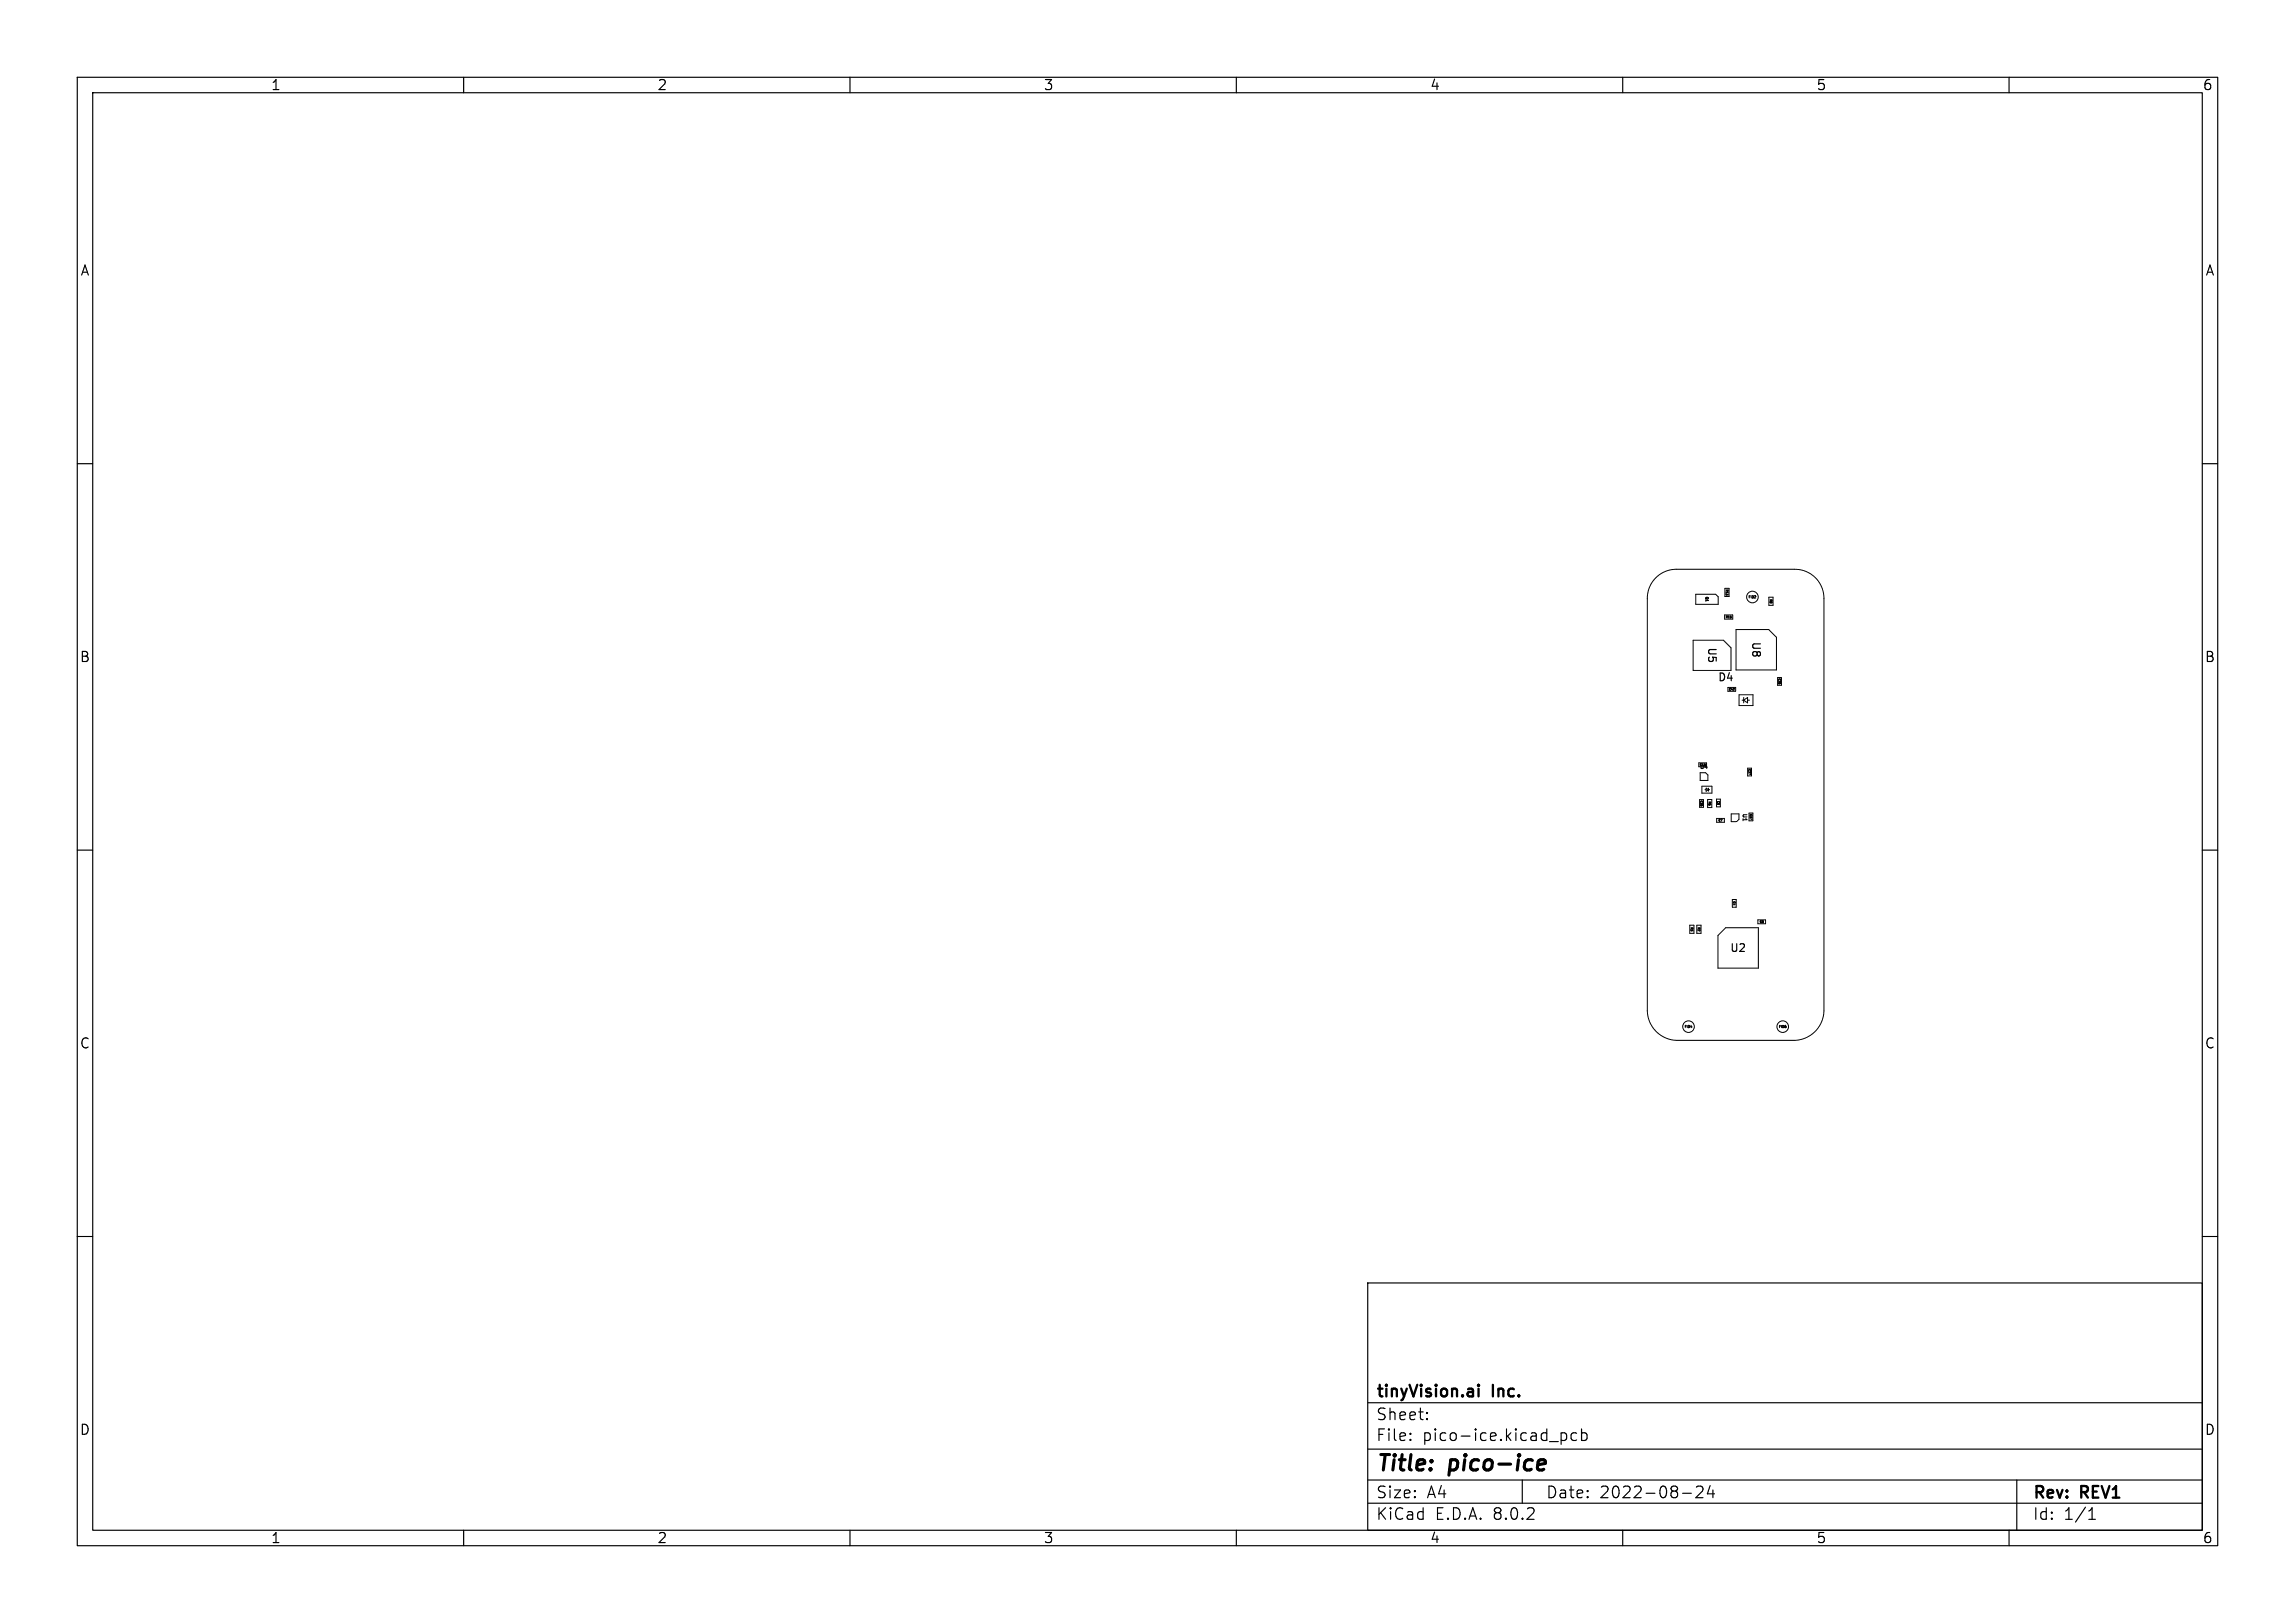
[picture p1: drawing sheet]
<svg xmlns="http://www.w3.org/2000/svg" width="297mm" height="210mm" viewBox="0 0 297 210" stroke-linecap="round" stroke-linejoin="round" font-family="sans-serif">
<defs><g id="words">
<g font-size="2.8">
<text x="178" y="190.9">Title:</text>
<text x="187.7" y="190.9">pico-ice</text>
</g>
<g font-size="2.1">
<text x="178" y="184">Sheet:</text>
<text x="178" y="181.2">tinyVision.ai</text>
<text x="193.2" y="181.2">Inc.</text>
<text x="178" y="186.7">File:</text>
<text x="184.1" y="186.7">pico-ice.kicad_pcb</text>
<text x="178" y="196.9">KiCad</text>
<text x="178" y="194.1">Size:</text>
<text x="184.7" y="194.1">A4</text>
<text x="185.7" y="196.9">E.D.A.</text>
<text x="193.3" y="196.9">8.0.2</text>
<text x="200" y="194.1">Date:</text>
<text x="207" y="194.1">2022-08-24</text>
<text x="263" y="194.3">Rev:</text>
<text x="263" y="196.9">Id:</text>
<text x="267.1" y="196.9">1/1</text>
<text x="269.4" y="194.3">REV1</text>
</g>
<g font-size="1.8">
<text x="35" y="11.9">1</text>
<text x="85" y="11.9">2</text>
<text x="135" y="11.9">3</text>
<text x="185" y="11.9">4</text>
<text x="235" y="11.9">5</text>
<text x="285" y="11.9">6</text>
<text x="10.3" y="35.9">A</text>
<text x="285.4" y="35.9">A</text>
<text x="10.3" y="85.9">B</text>
<text x="285.3" y="85.9">B</text>
<text x="10.3" y="135.9">C</text>
<text x="285.3" y="135.9">C</text>
<text x="10.3" y="185.9">D</text>
<text x="285.3" y="185.9">D</text>
<text x="35" y="199.9">1</text>
<text x="85" y="199.9">2</text>
<text x="135" y="199.9">3</text>
<text x="185" y="199.9">4</text>
<text x="235" y="199.9">5</text>
<text x="285" y="199.9">6</text>
</g>
<g font-size="1.4">
<text x="220.8" y="83.7" transform="rotate(90 220.8 83.7)">U5</text>
<text x="226.6" y="82.9" transform="rotate(90 226.6 82.9)">U8</text>
<text x="222.3" y="88.4">D4</text>
<text x="223.8" y="123.4">U2</text>
</g>
<g font-size=".7">
<text x="219.9" y="99.7">U4</text>
<text x="225.4" y="105.2" transform="rotate(90 225.4 105.2)">U1</text>
</g>
<g font-size=".4">
<text x="220.7" y="77.2" transform="rotate(90 220.7 77.2)">Q1</text>
<text x="223.3" y="76.2" transform="rotate(90 223.3 76.2)">R13</text>
<text x="226.2" y="77.5">FID2</text>
<text x="229" y="77.5" transform="rotate(90 229 77.5)">R8</text>
<text x="223.3" y="80">R15</text>
<text x="221.1" y="103.7" transform="rotate(90 221.1 103.7)">R6</text>
<text x="218.8" y="120" transform="rotate(90 218.8 120)">R3</text>
<text x="219.7" y="120" transform="rotate(90 219.7 120)">R2</text>
<text x="218" y="133.1">FID4</text>
<text x="230.2" y="133.1">FID6</text>
</g>
<g font-size=".3">
<text x="223.7" y="89.4">C42</text>
<text x="230.1" y="87.8" transform="rotate(90 230.1 87.8)">C26</text>
<text x="220" y="99.1">C13</text>
<text x="226.2" y="99.5" transform="rotate(90 226.2 99.5)">C27</text>
<text x="220" y="103.6" transform="rotate(90 220 103.6)">C36</text>
<text x="222.2" y="103.6" transform="rotate(90 222.2 103.6)">C9</text>
<text x="222.4" y="106.3">C7</text>
<text x="226.4" y="105.3" transform="rotate(90 226.4 105.3)">C37</text>
<text x="224.2" y="116.6" transform="rotate(90 224.2 116.6)">C4</text>
<text x="227.7" y="119.5">C8</text>
</g>
</g></defs>
<g fill="none" stroke="#000" stroke-width=".15">
<path d="M10 10h277v190h-277zM12 12h273v186h-273zM60 10v2M110 10v2M160 10v2M210 10v2M260 10v2M10 60h2M285 60h2M10 110h2M285 110h2M10 160h2"/>
<path d="M285 160h2M177 166h108v32h-108zM60 198v2M110 198v2M160 198v2M177 194.5h108M177 191.5h108M177 187.5h108M177 181.5h108M182.5 186.3h.1l-.1 .1M182.5 186.3v.1M182.5 185.5v.1"/>
<path d="M182.5 185.5h.1l-.1 .1M184.7 183.6v.1M184.7 183.6h-.1l.1 .1M184.7 182.8v.1M184.7 182.8h-.1l.1 .1M197 191.5v3M202 185.4v1.5M202 185.5l.5-.1 .2 .3v.4l-.1 .2-.1 .1-.5-.1M204 185.5l-.4-.1-.3 .3v.4l.2 .2 .1 .1 .4-.1M204.7 185.5l.4-.1 .3 .3v.4l-.2 .2-.1 .1-.4-.1M204.7 184.9v1.5M210 198v2"/>
<path d="M217.7 193.2h1.2M219.5 192.4l.2-.1h.4a.41 .41 0 0 1 .2 .6l-.8 .9h.9M221.3 192.2l-.3 1.1h.9M221.7 192.8v1M260 198v2M261 191.5v6.5M270.3 196.6h.9M270.3 195.5l.4-.4v1.5"/>
</g>
<path d="M199.2 189l.6-.1 .1 .1 .1 .4-1 .1M199.8 190.1l-.6 .1" fill="none" stroke="#000" stroke-width=".4"/>
<path d="M191.3 179.2v.1M191.3 179.7v1M191.3 179.2l.1 .1h-.1" fill="none" stroke="#000" stroke-width=".3"/>
<g fill="none" stroke="#000" stroke-width=".13">
<path d="M214.2 74.8a3.8 3.8 0 0 1 2.8-1.1h15.2a3.8 3.8 0 0 1 3.8 3.8v53.3a3.9 3.9 0 0 1-3.8 3.8h-15.2a3.9 3.9 0 0 1-3.8-3.8v-53.3a3.8 3.8 0 0 1 1-2.7zM219.5 76.9h2.5l.4 .3v1h-2.9zM223.2 79.6h1v.5h-1zM223.2 76.1h.6v1.1h-.6zM228.9 77.3h.6v1h-.6zM219.1 82.8h3.9l1 1v2.9h-4.9zM219.8 99.2v-.5h1v.5M220 100h.7l.3 .3v.7h-1zM223.6 88.9h1v.5h-1zM224.7 81.5h4.2l1 1v4.2h-5.2zM225.1 89.9h1.8v1.4h-1.8zM225.5 90.6h.2"/>
<path d="M225.7 90.6l.5-.4v.7zM225.7 90.2v.7M226.2 90.6h.2M226.2 99.4h.5v1h-.5zM230 87.7h.5v1h-.5zM218.7 119.7h.5v1.1h-.5zM219.6 119.7h.5v1.1h-.5zM220 103.5h.5v1h-.5zM220.2 101.7h1.3v.9h-1.3zM220.6 102.2h.2M220.8 102l.3 .2-.3 .2zM221 103.4h.5v1.1h-.5z"/>
<path d="M221.1 102v.4M221.1 102.2h.1M222.1 103.4h.5v1h-.5zM222.2 105.9h1v.5h-1zM224 105.3h1v.7l-.3 .3h-.7zM224.2 116.4h.5v1h-.5zM225.6 105.9v.3M226.3 105.2h.5v1h-.5zM227.5 119h1v.5h-1zM222.3 121l1-1h4.3v5.3h-5.3z"/>
<circle cx="226.8" cy="77.2" r=".75"/>
<circle cx="218.5" cy="132.8" r=".75"/>
<circle cx="230.7" cy="132.8" r=".75"/>
</g>
<use href="#words"/>
</svg>
